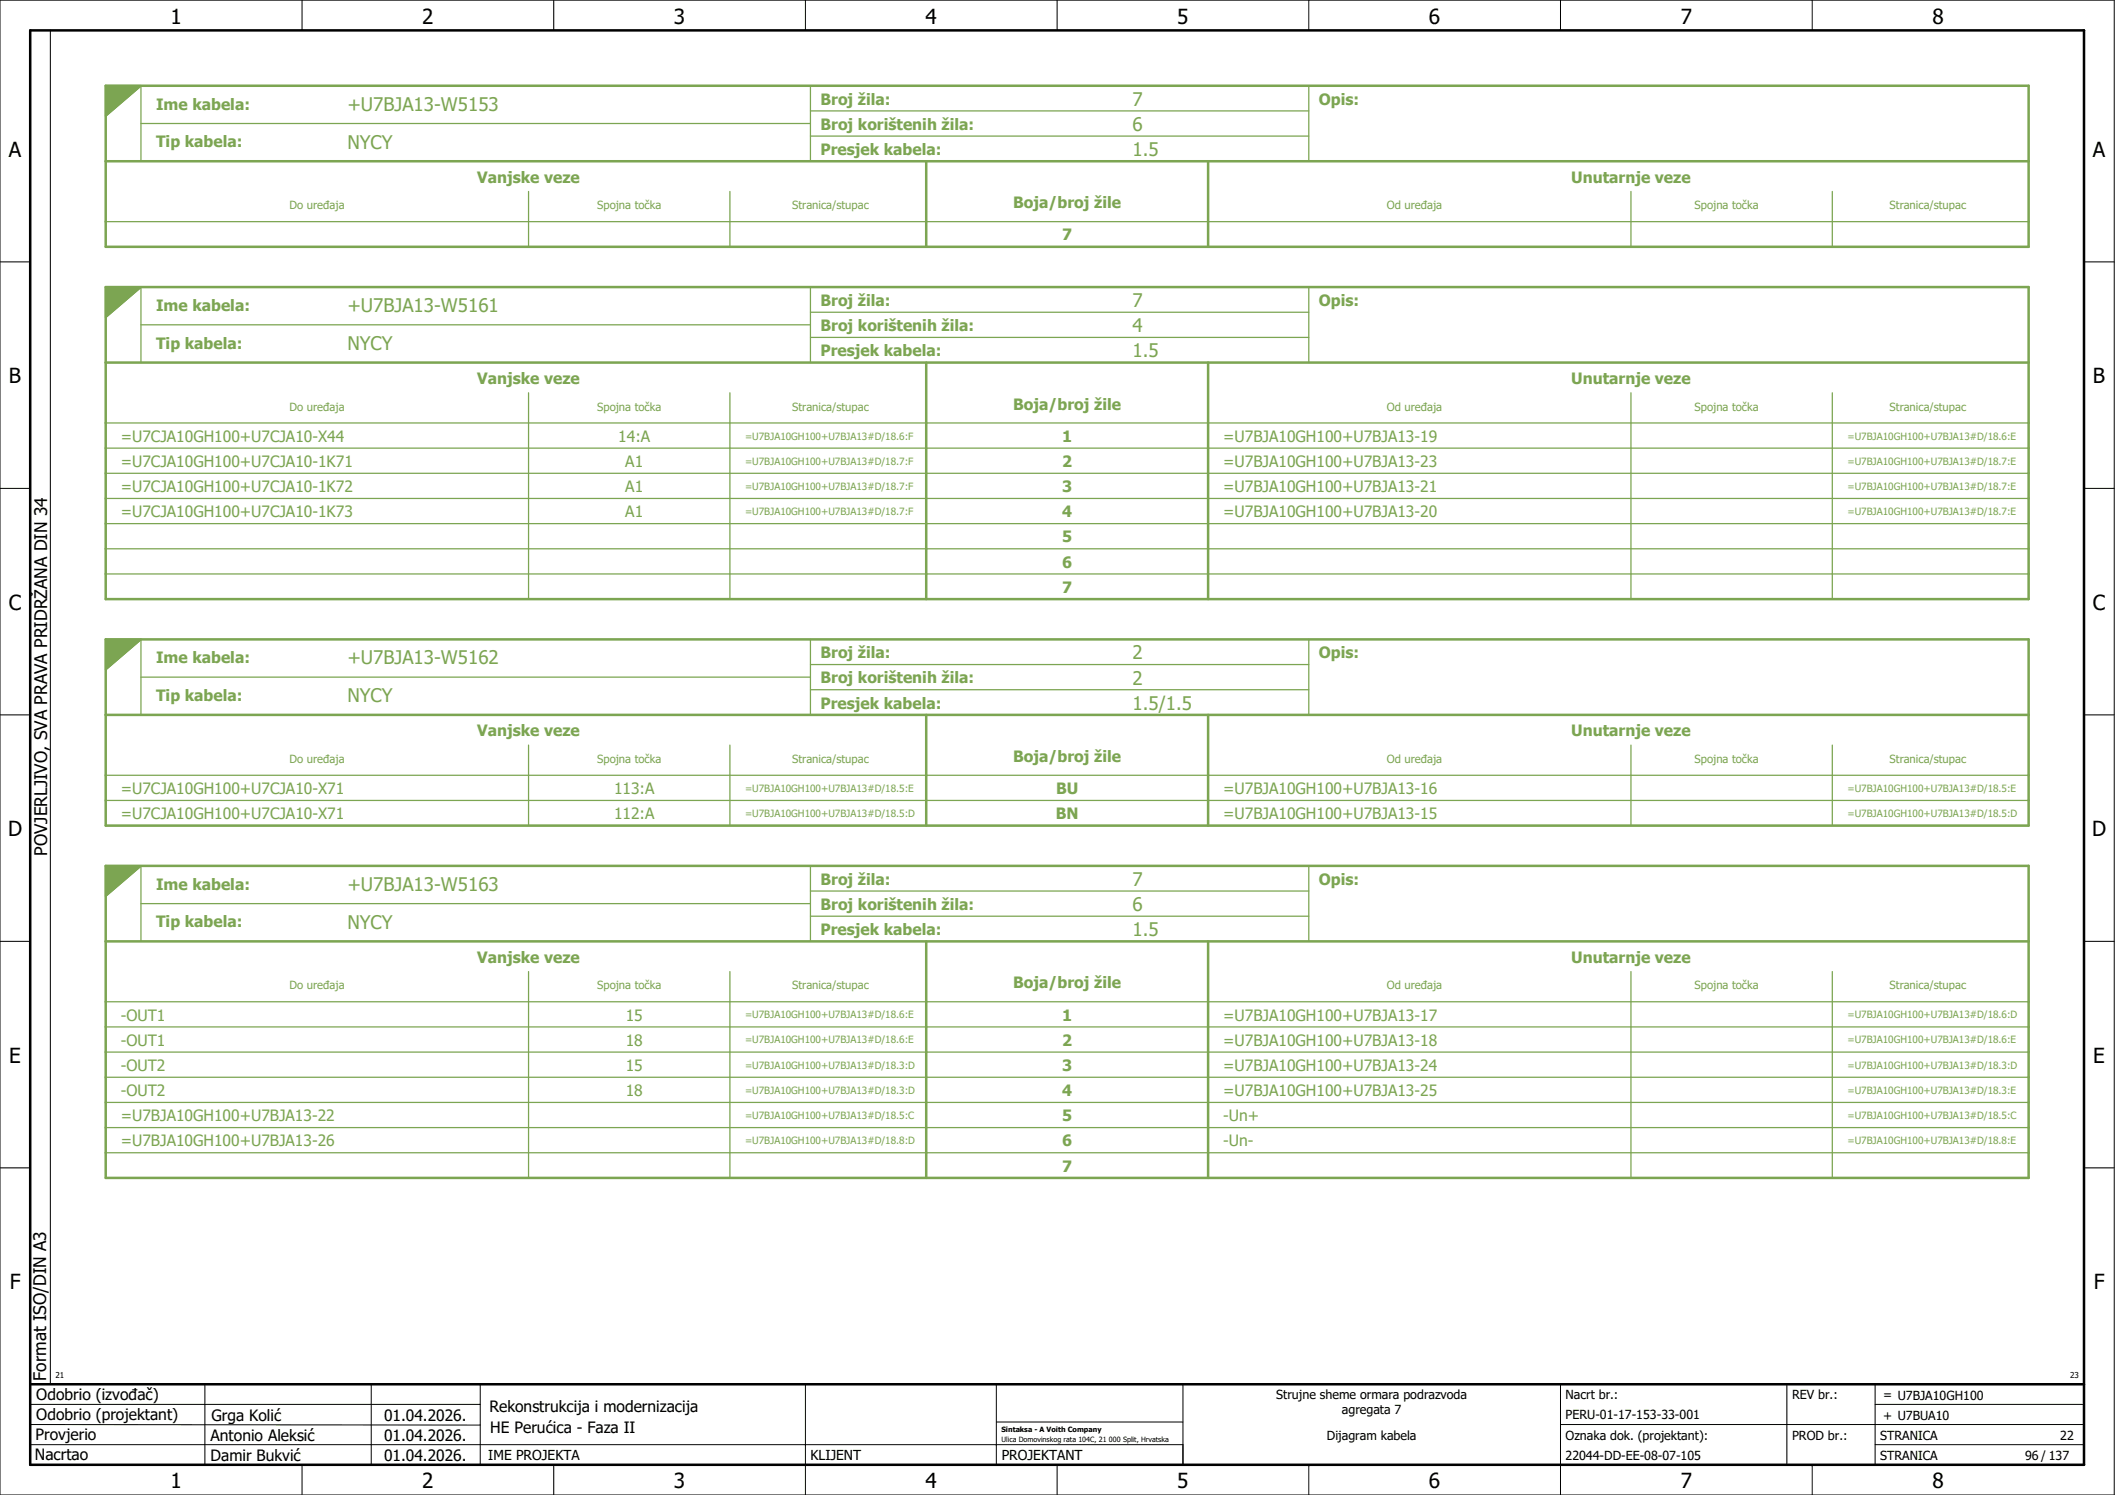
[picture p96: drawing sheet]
<svg xmlns="http://www.w3.org/2000/svg" width="420mm" height="297mm" viewBox="0 0 420 297" stroke-linecap="round" stroke-linejoin="round" font-family="sans-serif">
<defs><g id="words">
<g font-size="4.1">
<text x="33.9" y="4.7">1</text>
<text x="83.9" y="4.7">2</text>
<text x="133.9" y="4.7">3</text>
<text x="183.9" y="4.7">4</text>
<text x="233.9" y="4.7">5</text>
<text x="283.9" y="4.7">6</text>
<text x="333.9" y="4.7">7</text>
<text x="383.9" y="4.7">8</text>
<text x="1.8" y="31.2">A</text>
<text x="415.8" y="31.2">A</text>
<text x="1.8" y="76.2">B</text>
<text x="415.8" y="76.2">B</text>
<text x="1.8" y="121.2">C</text>
<text x="415.8" y="121.2">C</text>
<text x="1.6" y="166.2">D</text>
<text x="415.6" y="166.2">D</text>
<text x="1.8" y="211.2">E</text>
<text x="415.8" y="211.2">E</text>
<text x="1.9" y="256.2">F</text>
<text x="415.9" y="256.2">F</text>
<text x="33.9" y="295.7">1</text>
<text x="83.9" y="295.7">2</text>
<text x="133.9" y="295.7">3</text>
<text x="183.9" y="295.7">4</text>
<text x="233.9" y="295.7">5</text>
<text x="283.9" y="295.7">6</text>
<text x="333.9" y="295.7">7</text>
<text x="383.9" y="295.7">8</text>
</g>
<g font-size="3.7" fill="#7ca552">
<text x="69" y="22">+U7BJA13-W5153</text>
<text x="225" y="21">7</text>
<text x="69" y="29.5">NYCY</text>
<text x="225" y="26">6</text>
<text x="225" y="31">1.5</text>
<text x="69" y="62">+U7BJA13-W5161</text>
<text x="225" y="61">7</text>
<text x="69" y="69.5">NYCY</text>
<text x="225" y="71">1.5</text>
<text x="225" y="66">4</text>
<text x="225" y="131">2</text>
<text x="69" y="132">+U7BJA13-W5162</text>
<text x="225" y="136">2</text>
<text x="69" y="139.5">NYCY</text>
<text x="225" y="141">1.5/1.5</text>
<text x="69" y="177">+U7BJA13-W5163</text>
<text x="225" y="176">7</text>
<text x="69" y="184.5">NYCY</text>
<text x="225" y="181">6</text>
<text x="225" y="186">1.5</text>
</g>
<g font-size="3.4">
<text x="9.4" y="170" transform="rotate(-90 9.4 170)">POVJERLJIVO, SVA PRAVA PRIDRŽANA DIN 34</text>
<text x="9.2" y="274.3" transform="rotate(-90 9.2 274.3)">Format ISO/DIN A3</text>
</g>
<g font-size="3.1" fill="#7ca552">
<text x="31" y="21.8">Ime kabela:</text>
<text x="163" y="20.8">Broj žila:</text>
<text x="262" y="20.8">Opis:</text>
<text x="31" y="29.3">Tip kabela:</text>
<text x="163" y="25.8">Broj korištenih žila:</text>
<text x="163" y="30.8">Presjek kabela:</text>
<text x="94.8" y="36.3">Vanjske veze</text>
<text x="201.3" y="41.4">Boja/broj žile</text>
<text x="312.1" y="36.3">Unutarnje veze</text>
<text x="211" y="47.8">7</text>
<text x="31" y="61.8">Ime kabela:</text>
<text x="163" y="60.8">Broj žila:</text>
<text x="163" y="65.8">Broj korištenih žila:</text>
<text x="262" y="60.8">Opis:</text>
<text x="31" y="69.3">Tip kabela:</text>
<text x="163" y="70.8">Presjek kabela:</text>
<text x="94.8" y="76.3">Vanjske veze</text>
<text x="312.1" y="76.3">Unutarnje veze</text>
<text x="201.3" y="81.4">Boja/broj žile</text>
<text x="24" y="87.8">=U7CJA10GH100+U7CJA10-X44</text>
<text x="122.8" y="87.8">14:A</text>
<text x="211" y="87.8">1</text>
<text x="243" y="87.8">=U7BJA10GH100+U7BJA13-19</text>
<text x="24" y="92.8">=U7CJA10GH100+U7CJA10-1K71</text>
<text x="124.2" y="92.8">A1</text>
<text x="211" y="92.8">2</text>
<text x="243" y="92.8">=U7BJA10GH100+U7BJA13-23</text>
<text x="24" y="97.8">=U7CJA10GH100+U7CJA10-1K72</text>
<text x="124.2" y="97.8">A1</text>
<text x="211" y="97.8">3</text>
<text x="243" y="97.8">=U7BJA10GH100+U7BJA13-21</text>
<text x="24" y="102.8">=U7CJA10GH100+U7CJA10-1K73</text>
<text x="124.2" y="102.8">A1</text>
<text x="211" y="102.8">4</text>
<text x="211" y="107.8">5</text>
<text x="243" y="102.8">=U7BJA10GH100+U7BJA13-20</text>
<text x="211" y="112.8">6</text>
<text x="211" y="117.8">7</text>
<text x="31" y="131.8">Ime kabela:</text>
<text x="163" y="130.8">Broj žila:</text>
<text x="262" y="130.8">Opis:</text>
<text x="163" y="135.8">Broj korištenih žila:</text>
<text x="31" y="139.3">Tip kabela:</text>
<text x="163" y="140.8">Presjek kabela:</text>
<text x="94.8" y="146.3">Vanjske veze</text>
<text x="312.1" y="146.3">Unutarnje veze</text>
<text x="201.3" y="151.4">Boja/broj žile</text>
<text x="24" y="157.8">=U7CJA10GH100+U7CJA10-X71</text>
<text x="122" y="157.8">113:A</text>
<text x="209.8" y="157.8">BU</text>
<text x="243" y="157.8">=U7BJA10GH100+U7BJA13-16</text>
<text x="24" y="162.8">=U7CJA10GH100+U7CJA10-X71</text>
<text x="122" y="162.8">112:A</text>
<text x="209.7" y="162.8">BN</text>
<text x="243" y="162.8">=U7BJA10GH100+U7BJA13-15</text>
<text x="31" y="176.8">Ime kabela:</text>
<text x="163" y="175.8">Broj žila:</text>
<text x="262" y="175.8">Opis:</text>
<text x="31" y="184.3">Tip kabela:</text>
<text x="163" y="180.8">Broj korištenih žila:</text>
<text x="163" y="185.8">Presjek kabela:</text>
<text x="94.8" y="191.3">Vanjske veze</text>
<text x="312.1" y="191.3">Unutarnje veze</text>
<text x="201.3" y="196.4">Boja/broj žile</text>
<text x="24" y="202.8">-OUT1</text>
<text x="124.3" y="202.8">15</text>
<text x="211" y="202.8">1</text>
<text x="243" y="202.8">=U7BJA10GH100+U7BJA13-17</text>
<text x="24" y="207.8">-OUT1</text>
<text x="124.3" y="207.8">18</text>
<text x="211" y="207.8">2</text>
<text x="243" y="207.8">=U7BJA10GH100+U7BJA13-18</text>
<text x="24" y="212.8">-OUT2</text>
<text x="124.3" y="212.8">15</text>
<text x="211" y="212.8">3</text>
<text x="243" y="212.8">=U7BJA10GH100+U7BJA13-24</text>
<text x="24" y="217.8">-OUT2</text>
<text x="124.3" y="217.8">18</text>
<text x="211" y="217.8">4</text>
<text x="243" y="217.8">=U7BJA10GH100+U7BJA13-25</text>
<text x="24" y="222.8">=U7BJA10GH100+U7BJA13-22</text>
<text x="24" y="227.8">=U7BJA10GH100+U7BJA13-26</text>
<text x="211" y="222.8">5</text>
<text x="211" y="227.8">6</text>
<text x="243" y="222.8">-Un+</text>
<text x="243" y="227.8">-Un-</text>
<text x="211" y="232.8">7</text>
</g>
<g font-size="3.1">
<text x="7.2" y="278.1">Odobrio (izvođač)</text>
<text x="97.2" y="280.5">Rekonstrukcija i modernizacija</text>
<text x="7.1" y="286.1">Provjerio</text>
<text x="7.2" y="282.1">Odobrio (projektant)</text>
<text x="41.8" y="286.2">Antonio Aleksić</text>
<text x="42" y="282.3">Grga Kolić</text>
<text x="76.3" y="282.3">01.04.2026.</text>
<text x="76.3" y="286.3">01.04.2026.</text>
<text x="97.4" y="284.8">HE Perućica - Faza II</text>
<text x="6.9" y="290">Nacrtao</text>
<text x="41.8" y="290.3">Damir Bukvić</text>
<text x="76.3" y="290.3">01.04.2026.</text>
</g>
<g font-size="2.7">
<text x="97" y="290.1">IME PROJEKTA</text>
<text x="161" y="290.1">KLIJENT</text>
<text x="199" y="290.1">PROJEKTANT</text>
</g>
<g font-size="2.5">
<text x="253.5" y="278">Strujne sheme ormara podrazvoda</text>
<text x="266.6" y="281">agregata 7</text>
<text x="311" y="278">Nacrt br.:</text>
<text x="356" y="278">REV br.:</text>
<text x="374.1" y="278">= U7BJA10GH100</text>
<text x="263.6" y="286">Dijagram kabela</text>
<text x="311" y="286">Oznaka dok. (projektant):</text>
<text x="311" y="282">PERU-01-17-153-33-001</text>
<text x="356" y="286">PROD br.:</text>
<text x="373.5" y="286">STRANICA</text>
<text x="374.1" y="282.1">+ U7BUA10</text>
<text x="409.3" y="286">22</text>
<text x="311" y="290">22044-DD-EE-08-07-105</text>
<text x="373.5" y="290">STRANICA</text>
<text x="402.3" y="290">96 / 137</text>
</g>
<g font-size="2.2" fill="#7ca552">
<text x="57.5" y="41.6">Do uređaja</text>
<text x="118.6" y="41.6">Spojna točka</text>
<text x="157.4" y="41.6">Stranica/stupac</text>
<text x="275.5" y="41.6">Od uređaja</text>
<text x="336.6" y="41.6">Spojna točka</text>
<text x="375.4" y="41.6">Stranica/stupac</text>
<text x="57.5" y="81.6">Do uređaja</text>
<text x="118.6" y="81.6">Spojna točka</text>
<text x="157.4" y="81.6">Stranica/stupac</text>
<text x="275.5" y="81.6">Od uređaja</text>
<text x="336.6" y="81.6">Spojna točka</text>
<text x="375.4" y="81.6">Stranica/stupac</text>
<text x="57.5" y="151.6">Do uređaja</text>
<text x="118.6" y="151.6">Spojna točka</text>
<text x="157.4" y="151.6">Stranica/stupac</text>
<text x="275.5" y="151.6">Od uređaja</text>
<text x="336.6" y="151.6">Spojna točka</text>
<text x="375.4" y="151.6">Stranica/stupac</text>
<text x="57.5" y="196.6">Do uređaja</text>
<text x="118.6" y="196.6">Spojna točka</text>
<text x="157.4" y="196.6">Stranica/stupac</text>
<text x="275.5" y="196.6">Od uređaja</text>
<text x="336.6" y="196.6">Spojna točka</text>
<text x="375.4" y="196.6">Stranica/stupac</text>
</g>
<g font-size="2" fill="#7ca552">
<text x="148" y="87.3">=U7BJA10GH100+U7BJA13#D/18.6:F</text>
<text x="367" y="87.3">=U7BJA10GH100+U7BJA13#D/18.6:E</text>
<text x="148" y="92.3">=U7BJA10GH100+U7BJA13#D/18.7:F</text>
<text x="367" y="92.3">=U7BJA10GH100+U7BJA13#D/18.7:E</text>
<text x="148" y="97.3">=U7BJA10GH100+U7BJA13#D/18.7:F</text>
<text x="367" y="97.3">=U7BJA10GH100+U7BJA13#D/18.7:E</text>
<text x="148" y="102.3">=U7BJA10GH100+U7BJA13#D/18.7:F</text>
<text x="367" y="102.3">=U7BJA10GH100+U7BJA13#D/18.7:E</text>
<text x="148" y="157.3">=U7BJA10GH100+U7BJA13#D/18.5:E</text>
<text x="367" y="157.3">=U7BJA10GH100+U7BJA13#D/18.5:E</text>
<text x="148" y="162.3">=U7BJA10GH100+U7BJA13#D/18.5:D</text>
<text x="367" y="162.3">=U7BJA10GH100+U7BJA13#D/18.5:D</text>
<text x="148" y="202.3">=U7BJA10GH100+U7BJA13#D/18.6:E</text>
<text x="367" y="202.3">=U7BJA10GH100+U7BJA13#D/18.6:D</text>
<text x="148" y="207.3">=U7BJA10GH100+U7BJA13#D/18.6:E</text>
<text x="367" y="207.3">=U7BJA10GH100+U7BJA13#D/18.6:E</text>
<text x="148" y="212.3">=U7BJA10GH100+U7BJA13#D/18.3:D</text>
<text x="367" y="212.3">=U7BJA10GH100+U7BJA13#D/18.3:D</text>
<text x="148" y="217.3">=U7BJA10GH100+U7BJA13#D/18.3:D</text>
<text x="367" y="217.3">=U7BJA10GH100+U7BJA13#D/18.3:E</text>
<text x="148" y="222.3">=U7BJA10GH100+U7BJA13#D/18.5:C</text>
<text x="148" y="227.3">=U7BJA10GH100+U7BJA13#D/18.8:D</text>
<text x="367" y="222.3">=U7BJA10GH100+U7BJA13#D/18.5:C</text>
<text x="367" y="227.3">=U7BJA10GH100+U7BJA13#D/18.8:E</text>
</g>
<g font-size="1.6">
<text x="11" y="273.7">21</text>
<text x="411.2" y="273.7">23</text>
</g>
<g font-size="1.4">
<text x="198.9" y="284.4">Sintaksa - A Voith Company</text>
<text x="198.9" y="286.4">Ulica Domovinskog rata 104C, 21 000 Split, Hrvatska</text>
</g>
</g></defs>
<g fill="none" stroke="#000" stroke-width=".2">
<path d="M0 0h420v297h-420zM10 6v269M60 0v6M110 0v6M160 0v6M210 0v6M260 0v6M310 0v6M360 0v6M0 52h6M414 52h6M0 97h6"/>
<path d="M414 97h6M0 142h6M414 142h6M414 176.3v87.4M0 187h6M414 187h6M0 232h6M414 232h6M6 279h89.4M40.7 275v16M73.7 274.9v16M95.4 275.1v16"/>
<path d="M160 275v22M197.9 275.1v16M310 275v22M355 275v16M372.5 279h41.5M372.5 275v16M414 275h-179v16M6 283l89.4 .1M6 287h229M60 291v6M110 291v6M197.9 282.5h37.1"/>
<path d="M210 291v6M260 291v6M310 283h104M360 291v6M372.5 287h41.5"/>
</g>
<path d="M6 6h408v285h-408zM6 275h408" fill="none" stroke="#000" stroke-width=".5"/>
<g fill="none" stroke="#7ca552" stroke-width=".5">
<path d="M21 17h382v32h-382zM21 32h382M184 32v17M240 32v17M21 57h382v62h-382zM21 72h382M184 72v47M240 72v47M21 127h382v37h-382zM21 142h382M184 142v22M240 142v22"/>
<path d="M21 172h382v62h-382zM21 187h382M184 187v47M240 187v47"/>
</g>
<g fill="none" stroke="#7ca552" stroke-width=".25">
<path d="M28 17v15M161 17v15M260 17v15M28 24.5h133M105 38v11M145 38v11M161 22h99M161 27h99M324 38v11M364 38v11M21 44h382M21 49h382"/>
<path d="M28 57v15M161 57v15M260 57v15M28 64.5h133M105 78v41M145 78v41M161 62h99M161 67h99M324 78v41M364 78v41M21 84h382M21 89h382"/>
<path d="M21 94h382M21 99h382M21 104h382M21 109h382M21 114h382M21 119h382M28 127v15M28 134.5h133M161 127v15M161 132h99M161 137h99M260 127v15"/>
<path d="M21 154h382M21 159h382M105 148v16M145 148v16M324 148v16M364 148v16M21 164h382M28 172v15M28 179.5h133M161 172v15M161 177h99M260 172v15"/>
<path d="M21 199h382M105 193v41M145 193v41M161 182h99M324 193v41M364 193v41M21 204h382M21 209h382M21 214h382M21 219h382M21 224h382M21 229h382"/>
<path d="M21 234h382"/>
</g>
<path d="M21 17h7l-7 6zM21 57h7l-7 6zM21 127h7l-7 6zM21 172h7l-7 6z" fill="none" stroke="#7ca552" stroke-width=".35"/>
<g fill="#7ca552" stroke="#7ca552" stroke-width=".2">
<path d="M21 17h7l-7 6z"/>
<path d="M21 57h7l-7 6z"/>
<path d="M21 127h7l-7 6z"/>
<path d="M21 172h7l-7 6z"/>
</g>
<use href="#words"/>
</svg>
